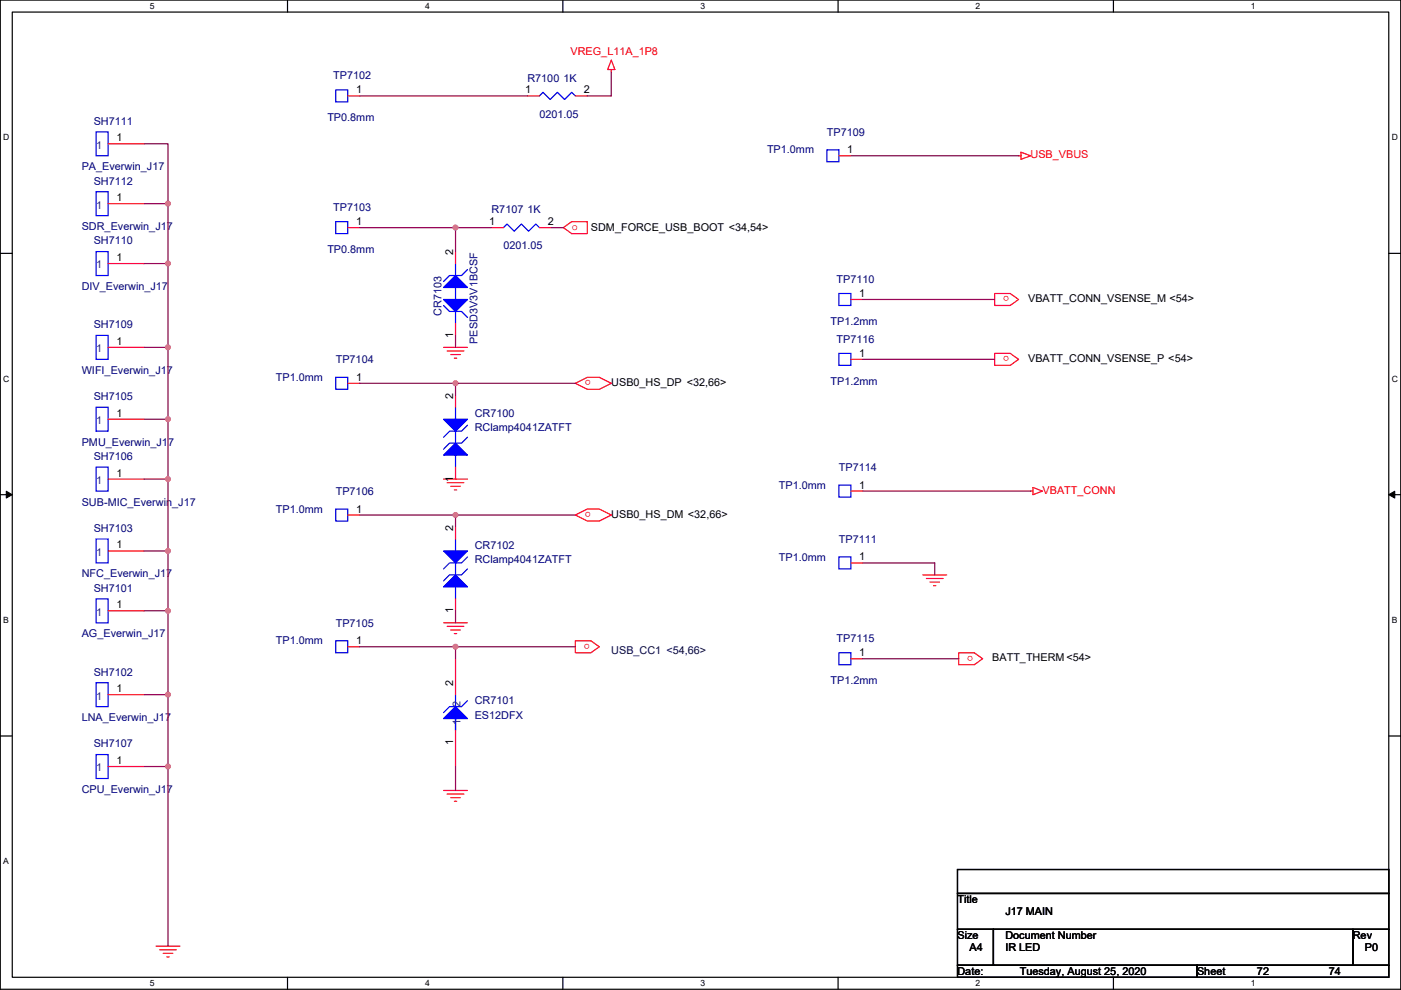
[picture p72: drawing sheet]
<svg xmlns="http://www.w3.org/2000/svg" width="297mm" height="210mm" viewBox="0 0 297 210" stroke-linecap="round" stroke-linejoin="round" font-family="sans-serif">
<defs><g id="words">
<g font-size="2.3" fill="#f00">
<text x="121" y="11.7">VREG_L11A_1P8</text>
<text x="218.5" y="33.6">USB_VBUS</text>
<text x="121.2" y="48.8">o</text>
<text x="213.9" y="62.9" transform="rotate(180 213.9 62.9)">o</text>
<text x="213.9" y="75.6" transform="rotate(180 213.9 75.6)">o</text>
<text x="125.3" y="80.7" transform="rotate(180 125.3 80.7)">o</text>
<text x="221" y="104.7">VBATT_CONN</text>
<text x="125.3" y="108.6" transform="rotate(180 125.3 108.6)">o</text>
<text x="125" y="136.5" transform="rotate(180 125 136.5)">o</text>
<text x="206.3" y="139.1" transform="rotate(180 206.3 139.1)">o</text>
</g>
<g font-size="2.3" fill="#000080">
<text x="70.7" y="16.8">TP7102</text>
<text x="111.8" y="17.3">R7100 1K</text>
<text x="19.9" y="26.5">SH7111</text>
<text x="69.4" y="25.7">TP0.8mm</text>
<text x="114.4" y="24.9">0201.05</text>
<text x="175.3" y="28.7">TP7109</text>
<text x="162.6" y="32.6">TP1.0mm</text>
<text x="17.3" y="36.1">PA_Everwin_J17</text>
<text x="19.9" y="39.2">SH7112</text>
<text x="70.7" y="44.7">TP7103</text>
<text x="104.2" y="45.3">R7107 1K</text>
<text x="17.3" y="48.8">SDR_Everwin_J17</text>
<text x="19.9" y="51.9">SH7110</text>
<text x="69.4" y="53.6">TP0.8mm</text>
<text x="106.7" y="52.9">0201.05</text>
<text x="177.4" y="60">TP7110</text>
<text x="17.3" y="61.5">DIV_Everwin_J17</text>
<text x="19.9" y="69.6">SH7109</text>
<text x="93.6" y="67.1" transform="rotate(-90 93.6 67.1)">CR7103</text>
<text x="176.1" y="68.9">TP1.2mm</text>
<text x="71.2" y="77">TP7104</text>
<text x="101.2" y="72.9" transform="rotate(-90 101.2 72.9)">PESD3V3V1BCSF</text>
<text x="177.4" y="72.7">TP7116</text>
<text x="17.3" y="79.3">WIFI_Everwin_J17</text>
<text x="58.5" y="80.8">TP1.0mm</text>
<text x="176.1" y="81.6">TP1.2mm</text>
<text x="19.9" y="84.9">SH7105</text>
<text x="100.6" y="88.4">CR7100</text>
<text x="17.3" y="94.5">PMU_Everwin_J17</text>
<text x="100.6" y="91.5">RClamp4041ZATFT</text>
<text x="19.9" y="97.6">SH7106</text>
<text x="177.9" y="99.9">TP7114</text>
<text x="17.3" y="107.2">SUB-MIC_Everwin_J17</text>
<text x="71.2" y="104.9">TP7106</text>
<text x="165.2" y="103.7">TP1.0mm</text>
<text x="19.9" y="112.8">SH7103</text>
<text x="58.5" y="108.8">TP1.0mm</text>
<text x="100.6" y="116.4">CR7102</text>
<text x="100.6" y="119.4">RClamp4041ZATFT</text>
<text x="165.2" y="118.9">TP1.0mm</text>
<text x="177.9" y="115.1">TP7111</text>
<text x="17.3" y="122.5">NFC_Everwin_J17</text>
<text x="19.9" y="125.5">SH7101</text>
<text x="17.3" y="135.2">AG_Everwin_J17</text>
<text x="58.5" y="136.7">TP1.0mm</text>
<text x="71.2" y="132.9">TP7105</text>
<text x="177.4" y="136.2">TP7115</text>
<text x="19.9" y="143.3">SH7102</text>
<text x="100.6" y="149.4">CR7101</text>
<text x="176.1" y="145.1">TP1.2mm</text>
<text x="17.3" y="153">LNA_Everwin_J17</text>
<text x="100.6" y="152.4">ES12DFX</text>
<text x="19.9" y="158.5">SH7107</text>
<text x="17.3" y="168.2">CPU_Everwin_J17</text>
</g>
<g font-size="2.3">
<text x="75.5" y="19.8">1</text>
<text x="111.3" y="19.8">1</text>
<text x="123.8" y="19.8">2</text>
<text x="24.7" y="30">1</text>
<text x="179.6" y="32.5">1</text>
<text x="24.7" y="42.7">1</text>
<text x="75.5" y="47.8">1</text>
<text x="103.7" y="47.8">1</text>
<text x="116.1" y="47.8">2</text>
<text x="125.3" y="49.1">SDM_FORCE_USB_BOOT &lt;34,54&gt;</text>
<text x="24.7" y="55.4">1</text>
<text x="96.1" y="54.1" transform="rotate(-90 96.1 54.1)">2</text>
<text x="182.2" y="63">1</text>
<text x="218" y="64.1">VBATT_CONN_VSENSE_M &lt;54&gt;</text>
<text x="96.1" y="71.7" transform="rotate(-90 96.1 71.7)">1</text>
<text x="24.7" y="73.2">1</text>
<text x="182.2" y="75.7">1</text>
<text x="218" y="76.8">VBATT_CONN_VSENSE_P &lt;54&gt;</text>
<text x="75.5" y="80.8">1</text>
<text x="129.6" y="81.8">USB0_HS_DP &lt;32,66&gt;</text>
<text x="24.7" y="88.4">1</text>
<text x="96.1" y="84.6" transform="rotate(-90 96.1 84.6)">2</text>
<text x="24.7" y="101.1">1</text>
<text x="96.1" y="102.2" transform="rotate(-90 96.1 102.2)">1</text>
<text x="182.2" y="103.6">1</text>
<text x="75.5" y="108.7">1</text>
<text x="96.1" y="112.5" transform="rotate(-90 96.1 112.5)">2</text>
<text x="129.6" y="109.8">USB0_HS_DM &lt;32,66&gt;</text>
<text x="24.7" y="116.3">1</text>
<text x="182.2" y="118.9">1</text>
<text x="24.7" y="129">1</text>
<text x="96.1" y="130.1" transform="rotate(-90 96.1 130.1)">1</text>
<text x="75.5" y="136.7">1</text>
<text x="182.2" y="139.2">1</text>
<text x="210.4" y="140.3">BATT_THERM &lt;54&gt;</text>
<text x="24.7" y="146.8">1</text>
<text x="96.1" y="145.6" transform="rotate(-90 96.1 145.6)">2</text>
<text x="96.1" y="158" transform="rotate(-90 96.1 158)">1</text>
<text x="24.7" y="162.1">1</text>
<text x="203" y="191.6">Title</text>
<text x="213.2" y="194.1">J17 MAIN</text>
<text x="203" y="199.2">Size</text>
<text x="205.5" y="201.7">A4</text>
<text x="213.2" y="199.2">Document Number</text>
<text x="213.2" y="201.7">IR LED</text>
<text x="286.8" y="199.2">Rev</text>
<text x="289.4" y="201.7">P0</text>
<text x="203" y="206.8">Date:</text>
<text x="216.2" y="206.8">Tuesday, August 25, 2020</text>
<text x="253.8" y="206.8">Sheet</text>
<text x="266.5" y="206.8">72</text>
<text x="281.7" y="206.8">74</text>
</g>
<g font-size="2.3" fill="#004080">
<text x="20.4" y="31.5">1</text>
<text x="20.4" y="44.2">1</text>
<text x="20.4" y="56.9">1</text>
<text x="20.4" y="74.7">1</text>
<text x="20.4" y="90">1</text>
<text x="20.4" y="102.7">1</text>
<text x="20.4" y="117.9">1</text>
<text x="20.4" y="130.6">1</text>
<text x="20.4" y="148.4">1</text>
<text x="97.6" y="149.9" transform="rotate(-90 97.6 149.9)">2</text>
<text x="97.6" y="153.7" transform="rotate(-90 97.6 153.7)">1</text>
<text x="20.4" y="163.6">1</text>
</g>
<text font-size="2.3" fill="#000040" x="129.6" y="138.7">USB_CC1 &lt;54,66&gt;</text>
<g font-size="1.8">
<text x="31.8" y="1.9">5</text>
<text x="90.1" y="1.9">4</text>
<text x="148.5" y="1.9">3</text>
<text x="206.9" y="1.9">2</text>
<text x="265.2" y="1.9">1</text>
<text x=".7" y="29.8">D</text>
<text x="295.1" y="29.8">D</text>
<text x=".7" y="81">C</text>
<text x="295.1" y="81">C</text>
<text x=".7" y="132.1">B</text>
<text x="295.1" y="132.1">B</text>
<text x=".7" y="183.3">A</text>
<text x="31.8" y="209.2">5</text>
<text x="90.1" y="209.2">4</text>
<text x="148.5" y="209.2">3</text>
<text x="206.9" y="209.2">2</text>
<text x="265.2" y="209.2">1</text>
</g>
</g></defs>
<path d="M.1 0h296.9v209.8h-296.9zM2.6 2.6h291.8v204.7h-291.8z" fill="none" stroke="#000" stroke-width=".25"/>
<g fill="#fff">
<path d="M31.8 .3h1v2h-1z"/>
<path d="M31.8 207.5h1v2.1h-1z"/>
</g>
<path d="M61 0v2.6M61 207.3v2.5" fill="none" stroke="#000" stroke-width=".25"/>
<g fill="#fff">
<path d="M90.1 .3h1v2h-1z"/>
<path d="M90.1 207.5h1v2.1h-1z"/>
</g>
<path d="M119.3 0v2.6M119.3 207.3v2.5" fill="none" stroke="#000" stroke-width=".25"/>
<g fill="#fff">
<path d="M148.5 .3h1v2h-1z"/>
<path d="M148.5 207.5h1v2.1h-1z"/>
</g>
<path d="M177.7 0v2.6M177.7 207.3v2.5" fill="none" stroke="#000" stroke-width=".25"/>
<g fill="#fff">
<path d="M206.9 .3h1v2h-1z"/>
<path d="M206.9 207.5h1v2.1h-1z"/>
</g>
<path d="M236.1 0v2.6M236.1 207.3v2.5" fill="none" stroke="#000" stroke-width=".25"/>
<g fill="#fff">
<path d="M265.2 .3h1v2h-1z"/>
<path d="M265.2 207.5h1v2.1h-1z"/>
<path d="M.7 28.2h1.3v2h-1.3z"/>
<path d="M295.1 28.2h1.3v2h-1.3z"/>
<path d="M.7 79.3h1.3v2.1h-1.3z"/>
<path d="M295.1 79.3h1.3v2.1h-1.3z"/>
</g>
<path d="M.1 53.7h2.5M294.4 53.7h2.6" fill="none" stroke="#000" stroke-width=".25"/>
<g fill="#fff">
<path d="M.7 130.5h1.2v2h-1.2z"/>
<path d="M295.1 130.5h1.2v2h-1.2z"/>
</g>
<path d="M.1 104.9h2.5M294.4 104.9h2.6" fill="none" stroke="#000" stroke-width=".25"/>
<path d="M1.3 104.2l1.3 .7-1.3 .7zM294.4 104.9l1.3-.7v1.4z" fill="#000" stroke="#000" stroke-width=".21"/>
<path d="M.7 181.7h1.2v2h-1.2z" fill="#fff"/>
<path d="M.1 156.1h2.5M294.4 156.1h2.6M203 184.4h91.4v5.1h-91.4zM203 189.5h91.4v7.6h-91.4zM203 197.1h7.6v7.6h-7.6zM210.6 197.1h76.2v7.6h-76.2zM286.8 197.1h7.6v7.6h-7.6zM203 204.7h50.8v2.6h-50.8zM253.8 204.7h40.6v2.6h-40.6z" fill="none" stroke="#000" stroke-width=".25"/>
<g fill="none" stroke="#f00" stroke-width=".25">
<path d="M129.6 12.7l.8 2.1h-1.6zM129.6 14.8v.5M22.9 30.5h7.6M73.7 20.3h2.6M111.8 20.3h2.6M122 20.3h2.5M177.9 33h2.5M216 33h.5M216.5 32.3l2 .7-2 .8zM22.9 55.9h7.6M22.9 43.2h7.6M73.7 48.3h2.6"/>
<path d="M96.6 53.4v2.5M104.2 48.3h2.5M114.4 48.3h2.5M119.4 48.3l1.8-1.3h3.3v2.6h-3.3zM22.9 73.7h7.6M94 73.7h5.1M94.8 74.4h3.6M95.6 75.2h2M96.3 76h.5M96.6 68.6v2.5M180.4 63.5h2.5M180.4 76.2h2.5"/>
<path d="M210.9 62.3h3.3l1.8 1.2-1.8 1.3h-3.3zM210.9 75h3.3l1.8 1.2-1.8 1.3h-3.3zM22.9 88.9h7.6M73.7 81.3h2.6M96.6 99.1v2.5M96.6 83.8v2.6M122 81.3l2.5-1.3h2.6l2.5 1.3-2.5 1.3h-2.6zM22.9 116.9h7.6M22.9 101.6h7.6M73.7 109.2h2.6M94 101.6h5.1M94.8 102.4h3.6"/>
<path d="M95.6 103.1h2M96.3 103.9h.5M96.6 111.8v2.5M122 109.2l2.5-1.2h2.6l2.5 1.2-2.5 1.3h-2.6zM180.4 119.4h2.5M180.4 104.2h2.5M218.5 104.2h.5M219 103.4l2 .8-2 .7zM22.9 129.6h7.6M73.7 137.2h2.6M94 132.1h5.1M94.8 132.9h3.6"/>
<path d="M95.6 133.6h2M96.3 134.4h.5M96.6 139.7v7.6M96.6 127v2.6M122 135.9h3.3l1.8 1.3-1.8 1.3h-3.3zM180.4 139.7h2.5M195.6 121.9h5.1M196.4 122.7h3.6M197.2 123.5h2M197.9 124.2h.5M203.3 138.5h3.3l1.7 1.2-1.7 1.3h-3.3zM22.9 147.3h7.6"/>
<path d="M96.6 155v7.6M22.9 162.6h7.6M94 167.7h5.1M94.8 168.4h3.6M95.6 169.2h2M96.3 169.9h.5M33.1 200.7h5.1M33.8 201.4h3.6M34.6 202.2h2M35.4 203h.5"/>
</g>
<g fill="#00f" stroke="#00f" stroke-width=".25">
<path d="M96.6 94l2.5 2.5h-5.1z" fill-rule="evenodd"/>
<path d="M94 88.9h5.1l-2.5 2.6z" fill-rule="evenodd"/>
<path d="M94 152.4l2.6-2.5 2.5 2.5z" fill-rule="evenodd"/>
<path d="M96.6 121.9l2.5 2.6h-5.1z" fill-rule="evenodd"/>
<path d="M94 116.9h5.1l-2.5 2.5z" fill-rule="evenodd"/>
<path d="M94 63.5h5.1l-2.5 2.6z" fill-rule="evenodd"/>
<path d="M94 61l2.6-2.6 2.5 2.6z" fill-rule="evenodd"/>
</g>
<g fill="none" stroke="#00f" stroke-width=".25">
<path d="M71.2 19.1h2.5v2.5h-2.5zM20.4 28h2.5v5h-2.5zM114.4 20.3l.7-.7 1.5 1.5 1.6-1.5 1.5 1.5 1.5-1.5 .8 .7M175.3 31.8h2.6v2.5h-2.6zM20.4 53.4h2.5v5h-2.5zM20.4 40.7h2.5v5h-2.5zM71.2 47h2.5v2.6h-2.5zM96.6 55.9v2.5M99.1 57.2l-1.2 1.2h-2.6l-1.3 1.3M106.7 48.3l.8-.8 1.5 1.5 1.6-1.5 1.5 1.5 1.5-1.5 .8 .8M20.4 71.1h2.5v5.1h-2.5zM94 64.8l1.3 1.3h2.6l1.2 1.2"/>
<path d="M96.6 66.1v2.5M96.6 61v2.5M177.9 62.3h2.5v2.5h-2.5zM177.9 75h2.5v2.5h-2.5zM20.4 86.4h2.5v5.1h-2.5zM20.4 99.1h2.5v5.1h-2.5zM71.2 80h2.5v2.6h-2.5zM96.6 96.5v2.6M96.6 91.5v2.5M96.6 86.4v2.5M99.1 90.2l-1.2 1.3h-2.6l-1.3 1.2M99.1 92.7l-1.2 1.3h-2.6l-1.3 1.3"/>
<path d="M20.4 114.3h2.5v5.1h-2.5zM71.2 108h2.5v2.5h-2.5zM96.6 119.4v2.5M96.6 114.3v2.6M99.1 118.1l-1.2 1.3h-2.6l-1.3 1.3M177.9 118.1h2.5v2.6h-2.5zM177.9 102.9h2.5v2.5h-2.5zM20.4 127h2.5v5.1h-2.5zM71.2 135.9h2.5v2.6h-2.5zM96.6 124.5v2.5M99.1 120.7l-1.2 1.2h-2.6l-1.3 1.3M177.9 138.5h2.5v2.5h-2.5z"/>
<path d="M20.4 144.8h2.5v5.1h-2.5zM96.6 147.3v2.6M96.6 152.4v2.6M99.1 148.6l-1.2 1.3h-2.6l-1.3 1.3M20.4 160h2.5v5.1h-2.5z"/>
</g>
<g fill="none" stroke="#800040" stroke-width=".25">
<path d="M129.6 15.3v5h-5.1M30.5 30.5h5.1v12.7M76.3 20.3h35.5M180.4 33h35.6M30.5 55.9h5.1v17.8M30.5 43.2h5.1M35.6 43.2v12.7M76.3 48.3h20.3M104.2 48.3h-7.6v5.1M116.9 48.3h2.5M30.5 73.7h5.1v15.2M96.6 71.1v2.6"/>
<path d="M182.9 63.5h28M182.9 76.2h28M30.5 88.9h5.1v12.7M76.3 81.3h20.3M96.6 81.3v2.5M96.6 81.3h25.4M30.5 116.9h5.1v12.7M30.5 101.6h5.1v15.3M76.3 109.2h20.3M96.6 109.2v2.6M96.6 109.2h25.4M182.9 104.2h35.6"/>
<path d="M182.9 119.4h15.3v2.5M30.5 129.6h5.1v17.7M76.3 137.2h20.3M96.6 129.6v2.5M96.6 137.2v2.5M96.6 137.2h25.4M182.9 139.7h20.4M30.5 147.3h5.1v15.3M30.5 162.6h5.1M35.6 162.6v38.1M96.6 162.6v5.1"/>
</g>
<g fill="#f0f" stroke="#f0f" stroke-width=".25">
<circle cx="96.6" cy="48.3" r=".5"/>
<circle cx="96.6" cy="137.2" r=".5"/>
<circle cx="96.6" cy="109.2" r=".5"/>
<circle cx="96.6" cy="81.3" r=".5"/>
<circle cx="35.6" cy="147.3" r=".5"/>
<circle cx="35.6" cy="162.6" r=".5"/>
<circle cx="35.6" cy="129.5" r=".5"/>
<circle cx="35.6" cy="101.6" r=".5"/>
<circle cx="35.6" cy="116.8" r=".5"/>
<circle cx="35.6" cy="73.7" r=".5"/>
<circle cx="35.6" cy="88.9" r=".5"/>
<circle cx="35.6" cy="55.9" r=".5"/>
<circle cx="35.6" cy="43.2" r=".5"/>
</g>
<use href="#words"/>
</svg>
